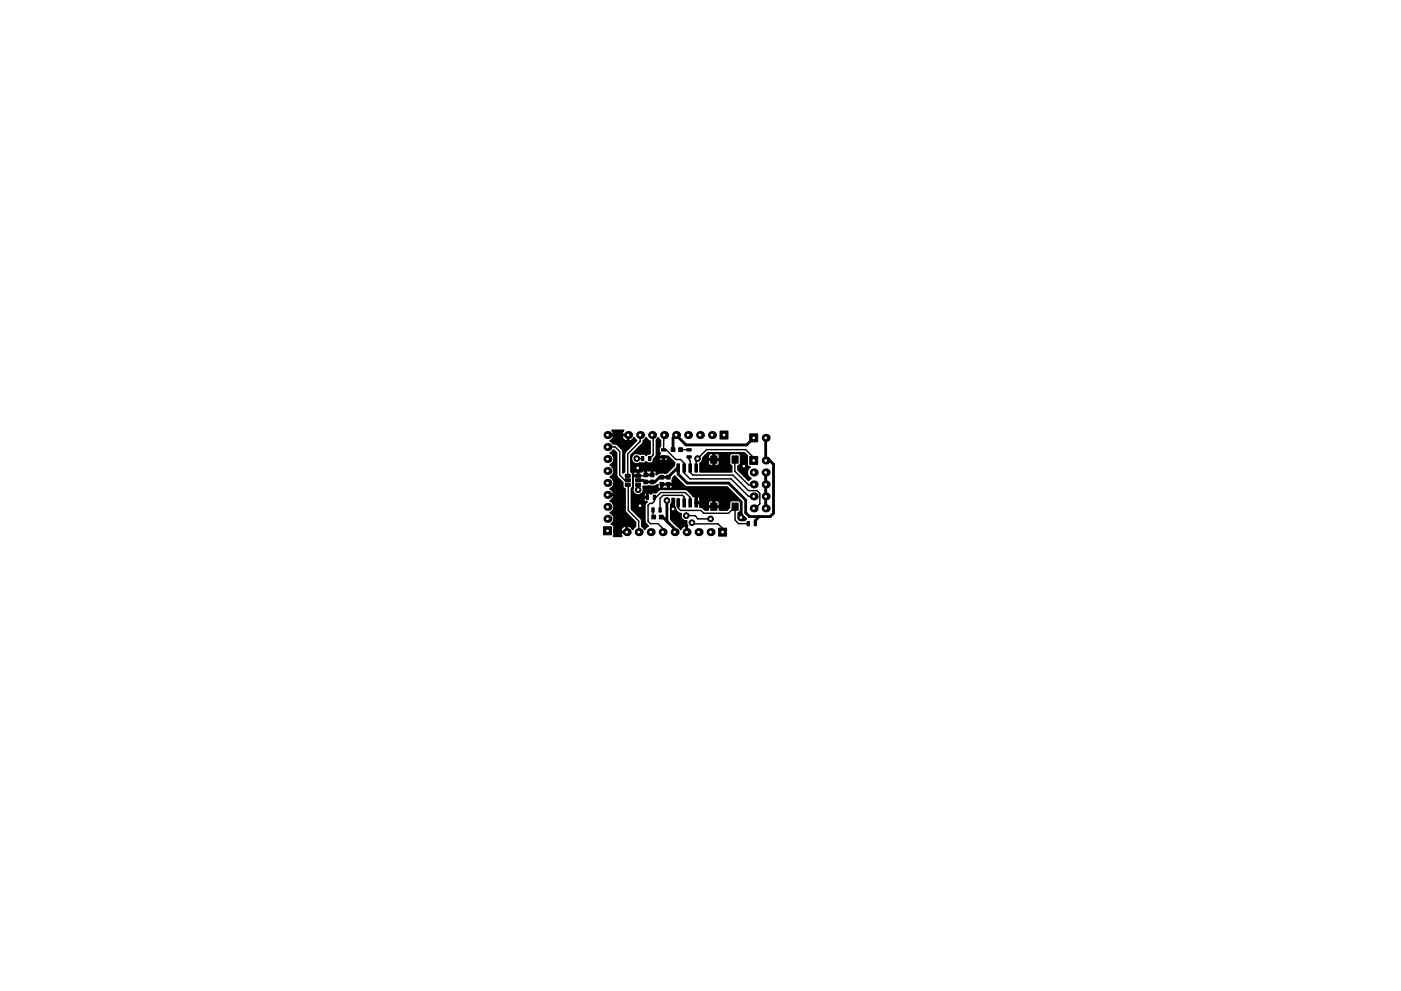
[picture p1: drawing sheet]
<svg xmlns="http://www.w3.org/2000/svg" width="297mm" height="210mm" viewBox="0 0 297 210" stroke-linecap="round" stroke-linejoin="round" font-family="sans-serif">
<g fill="#000" stroke="#000" stroke-width=".21">
<path d="M136 96.8h.5v.9h-.5zM137.5 96.8h.5v.9h-.5zM140.2 96.7h1v.5h-1zM140.2 95.2h1v.5h-1zM142.3 95h.8v.8h-.8zM143.9 95h.8v.8h-.8zM145.6 96.7h.9v.5h-.9zM145.6 95.2h.9v.5h-.9zM150.7 96.7h1.3v1.6h-1.3zM152.6 91.4h1.7v1.7h-1.7zM155.2 96.7h1.3v1.6h-1.3zM158.9 96.8h1.7v1.7h-1.7z"/>
<path d="M158.9 92h1.7v1.7h-1.7zM127.9 111.8h1.7v1.7h-1.7zM132.6 100.6h1v.7h-1zM132.6 102.5h1v.7h-1zM132.6 101.6h1v.6h-1zM134.8 102.5h1v.7h-1zM134.8 101.6h1v.6h-1zM134.8 100.6h1v.7h-1zM137 105h.5v.9h-.5zM136.5 100.3h.8v.8h-.8zM136.5 101.8h.8v.8h-.8zM137.9 101.8h.8v.8h-.8z"/>
<path d="M137.9 100.3h.8v.8h-.8zM138.5 105h.5v.9h-.5zM138.2 107.7h.5v.9h-.5zM138.2 109.3h.8v.8h-.8zM139.9 102.3h.8v.8h-.8zM139.9 100.8h.8v.8h-.8zM139.7 107.7h.5v.9h-.5zM139.8 109.3h.8v.8h-.8zM141.3 100.8h.8v.8h-.8zM141.3 102.3h.8v.8h-.8zM143.5 105.8h.6v1.8h-.6zM143.5 98.4h.6v1.8h-.6z"/>
<path d="M144.8 105.8h.5v1.8h-.5zM144.8 98.4h.5v1.8h-.5zM146.1 105.8h.5v1.8h-.5zM146.1 98.4h.5v1.8h-.5zM147.3 105.8h.6v1.8h-.6zM147.3 98.4h.6v1.8h-.6zM150.7 106.7h1.3v1.6h-1.3zM152.3 112h1.7v1.7h-1.7zM155.2 106.7h1.3v1.6h-1.3zM158.4 110.6h.5v.9h-.5zM159.9 110.6h.5v.9h-.5z"/>
<circle cx="135" cy="97.3" r=".6"/>
<circle cx="135.2" cy="99.3" r=".6"/>
<circle cx="147.9" cy="97.3" r=".6"/>
<circle cx="157.7" cy="98.9" r=".6"/>
<circle cx="135.3" cy="103.9" r=".6"/>
<circle cx="135.7" cy="107.3" r=".6"/>
<circle cx="141.4" cy="106.2" r=".6"/>
<circle cx="142.7" cy="108" r=".6"/>
<circle cx="145.5" cy="109.4" r=".6"/>
<circle cx="146.7" cy="110.9" r=".6"/>
<circle cx="150.6" cy="110.1" r=".6"/>
<circle cx="157.1" cy="109.8" r=".6"/>
</g>
<g fill="#000">
<circle cx="128.8" cy="97.4" r=".85"/>
<circle cx="128.8" cy="94.8" r=".85"/>
<circle cx="128.8" cy="99.9" r=".85"/>
<circle cx="128.8" cy="92.3" r=".85"/>
<circle cx="133.2" cy="92.3" r=".85"/>
<circle cx="135.7" cy="92.3" r=".85"/>
<circle cx="138.3" cy="92.3" r=".85"/>
<circle cx="140.8" cy="92.3" r=".85"/>
<circle cx="143.3" cy="92.3" r=".85"/>
<circle cx="145.9" cy="92.3" r=".85"/>
<circle cx="148.4" cy="92.3" r=".85"/>
<circle cx="151" cy="92.3" r=".85"/>
<circle cx="162.3" cy="97.7" r=".85"/>
<circle cx="162.3" cy="92.9" r=".85"/>
<circle cx="128.8" cy="110.1" r=".85"/>
<circle cx="128.8" cy="102.5" r=".85"/>
<circle cx="128.8" cy="107.5" r=".85"/>
<circle cx="128.8" cy="105" r=".85"/>
<circle cx="132.9" cy="112.9" r=".85"/>
<circle cx="135.4" cy="112.9" r=".85"/>
<circle cx="138" cy="112.9" r=".85"/>
<circle cx="140.5" cy="112.9" r=".85"/>
<circle cx="143" cy="112.9" r=".85"/>
<circle cx="145.6" cy="112.9" r=".85"/>
<circle cx="148.1" cy="112.9" r=".85"/>
<circle cx="150.7" cy="112.9" r=".85"/>
<circle cx="159.8" cy="100.2" r=".85"/>
<circle cx="159.8" cy="107.9" r=".85"/>
<circle cx="159.8" cy="102.8" r=".85"/>
<circle cx="159.8" cy="105.3" r=".85"/>
<circle cx="162.3" cy="105.3" r=".85"/>
<circle cx="162.3" cy="107.9" r=".85"/>
<circle cx="162.3" cy="102.8" r=".85"/>
<circle cx="162.3" cy="100.2" r=".85"/>
</g>
<g fill="none" stroke="#000" stroke-width=".3">
<path d="M128.8 94.8h1.6l1 1v5l1.1 1.1h.6M135 97.3h1.2M135.2 99.3l.1 1.6 3-.2M135.7 92.3v1.4l-2.6 2.6v4.6M138.3 92.3l.2 .2v4l-.7 .8M140.8 92.3l-.1 3.1h.5l2.1 2.1h1l.8 .8v2.1l1.2 1.2h8.7l3.7 3.7h1.1M140.9 96.9h-.2v.9h1.1M144.3 95.4h1.8M145 99l.1 .1M146.1 96.9v.6l.2 .2v2.5l.6 .6h8.5l3.3 3.3h1.8l.6 .6v2.2l-1 1h-.3M151.3 97.5h1.9l1.4-1.4h2.4l.7 .7v2.1M155.9 97.5l-.1 2.5 2.9 2.9 1.1-.1"/>
<path d="M159.2 97.1l.6 .6M159.8 97.7v-.6l-1.7-1.7h-8.3l-1.9 1.9-.3 .6v1.2M159.8 97.7l-.1 .1M133.1 102.8h.1M133.1 102.8l.1 5.5 2.2 2.2v2.4M135.3 102.8v1.1M137.2 105.5h-.8l-.7 .7v1.1M138.5 108.2v1.3l.1 .2M140.3 102.7h1.4M142.7 108v1.2l1.6 1.6h.6l.7 .7v1.4M143.8 106.7v1.1l.5 .5h4.3l.6 .6h5.3l1.4-1.4v2.8l.7 .8h2M145.1 106.7v-1.2l-.4-.4h-4.1l-.7 .6v2.5"/>
<path d="M145.8 109.1l-.3 .3h1.9l.5 .7h2.7M146.3 106.7v-1.2l-1-1h-5.2l-1 1h-.3v.8l-.5 .5h-.5l-.4 .4v3.4l.5 .5h1.6l1 1v.8M146.7 110.9l.2 .2h5.3l1 1v.8M162.3 100.2v7.7"/>
</g>
<path d="M159.8 92.9l-1.5 1.5h-12.9l-2.1-2.1-.6 .6v2.5M162.3 92.9v4.8h.9l.8 .8v10.4l-.7 .7h-4.4l-.8-.8v-2.7l-3.6-3.6h-8.8l-1.9-1.9v-1.5l-2.1 2.1h-1.8l-1 1h-2.3l-.3-.3h-1M140.2 109.7l.4 .1 2.4 2.4v.7M141.4 106.2v4.4M161 109.6l-.8 .8v.7" fill="none" stroke="#000" stroke-width=".6"/>
<path d="M129.4 96.1l.6-.6 .7 .6 .1 5 1.2 1.3 .1 1 .4 .3 .1 4.9 2.1 2.2v.9l-.6 .6a.96 .96 0 0 0-1.1-.7v1.4h-1.4l-.1 .2 .3 .6h-1.7l.1-1.2h1.3l.1 .2h1.2v-1.2a1.05 1.05 0 0 0-1.3 1h-1.3v-.8a.56 .56 0 0 0-.6-.6 1.36 1.36 0 0 0-.2-2.4 1.39 1.39 0 0 0 .8-1.3 1.39 1.39 0 0 0-.8-1.3 .96 .96 0 0 0 .7-1.1h-1.4v-.2h1.4a.96 .96 0 0 0-.7-1.2 1.39 1.39 0 0 0 .8-1.2 1.39 1.39 0 0 0-.8-1.3 1.38 1.38 0 0 0 .8-1.3 1.38 1.38 0 0 0-.8-1.3 1.38 1.38 0 0 0 .8-1.2 1.38 1.38 0 0 0-.8-1.3zM128.7 92.2h1.4l.1-.2-.4-.7h2.4l-.4 .7 .1 .2h1.4v1.4a.96 .96 0 0 0 1.1-.7l.6 .6-2.5 2.5-.1 4.1-.3 .3-.1-4.9-1.1-1.2-.9-.2-.6-.6 .6-.5 .2-.4h1.6a1.05 1.05 0 0 0 1.3 1v-1.2h-1.2l-.1 .2h-1.6l-.1-.2h-1.4zM137 92.9l.3 .4 .5 .3v2.6l-.5 .1-.3 .3-.3-.3h-.9a1.22 1.22 0 0 0-1.6 .2 1.22 1.22 0 0 0-.1 1.6 1.22 1.22 0 0 0 1.7 .2h.9l.3-.3 .3 .3h.9a.68 .68 0 0 0 .4-.8l.2-.3h.9l.1 .3a.53 .53 0 0 0 .8 .1v-.5h.2v.5l.1 .1a.58 .58 0 0 0 .8-.5l-.1-.1-2.8 .1 .4-.7v-3.2l.3-.4 .5 .6v1.2l-.3 .5v.7l.3 .3-.3 .5 .1 .1h1.8l1.5 1.3-.1 .6-1.6 1.6-.4 .1-1.1-.1-.8 .3a.49 .49 0 0 0 0-.6 .49 .49 0 0 0-.7-.1v1h-1.6v-1h.2v.7h1.2v-.7l-.1-.1-1.3 .1a.46 .46 0 0 0-.8 .2h-.5l-.1 .1v.8l-1 .1-.2 .1 .1 2.2a1.16 1.16 0 0 0 .2 1.3 1.16 1.16 0 0 0 1.3 .2h.7l.1 .5h.5v-.8l-.1-.1-.3 .1-.2 .3h-.7h.1a1.78 1.78 0 0 0 .5-1.7h2.3l.8-.3-.1 .1a.52 .52 0 0 0 .2 .6 .52 .52 0 0 0 .6 0v-.7h.2v.7l.1 .1h1l.1-.1v-.7h.2v.7a.49 .49 0 0 0 .7-.1 .49 .49 0 0 0 0-.6h-2.3v-.3h2.3l.1-.1a1.44 1.44 0 0 1 .5-1.5l2.3 2.3h8.8l3.1 3.1v2.4a1.88 1.88 0 0 0 .9 1.3l-.3 .3h-1l-.4-.3v-1.3l.4-.1 .2-.4-.1-1.8-.5-.3h-1.3a.56 .56 0 0 0-.6 .5v1l-.4 .5h-1.7l-.1-.6h-2.1l-.1 .6h-.7l-.6-.5-.5-.1v-.7l-.1-.1h-.8v-.2h2.7v.7l.1 .1h.9v-1.1h.3v1.1h.9l.1-.1v-.9l-.4-.2-.6 .1-.9-.1-.4 .4h-2.7v-1.2h.2v1.2h.6l.1-.1-.1-1-.3-.2-.3 .1-.3-.1-.4 .1-1.2-1.4-.5-.2h-5.2l-.5 .2a1.21 1.21 0 0 1-1.3 .5l-.3 .3-.5-.3-.1 .1v1h-.8l-.1 .1a.58 .58 0 0 0 .5 .8l.1-.1-.4 .8v3.4l.2 .5 .5 .5-.7 .7-.6-.6v-1.4l-2.2-2.3v-4.3l.3-.5v-2.7l.2 .3h.8v-.6l-.5-.1-.5 .4-.4-.4v-3.5l2.4-2.4 .2-.7zM145.8 92.2h.2v.2h-.2zM150.1 96.1h7.7l.6 .6v1.8a.56 .56 0 0 0 .6 .6 1.36 1.36 0 0 0 .2 2.4l-.5 .4-2.2-2.2v-.9a.56 .56 0 0 0 .6-.5v-1.6a.56 .56 0 0 0-.6-.5h-1.3a.56 .56 0 0 0-.6 .5v1.6l.2 .4 .3 .1v1.3h-6.7v-1.8l.6-.6h1.2v.7l.4 .4 .6-.1v-1.1h.3v1.1l.1 .1 .7-.1 .2-.3v-.7l-.1-.1-3.4 .1v-.6l.6-.5h.6v.7l.1 .1h.9v-1.1h.3v1.1h.9l.1-.1v-.7l-.2-.3-1.7-.1-.4 .4h-.6zM142.5 105.8h.5v1.8l.2 .5a1.59 1.59 0 0 0 1.2 .9 1.13 1.13 0 0 0 1.2 1.5v.6l.2 .5-.1 1.4h-.2v-1.4a.96 .96 0 0 0-1.2 .7l-.3-.4-1.8-1.7v-3.2a1.04 1.04 0 0 0 .3-1.2zM162.2 100.1h.3l-.1 7.9h-.2z" fill="#000" stroke="#000" stroke-width=".39"/>
<g fill="#fff" stroke="#fff" stroke-width=".21">
<circle cx="157.7" cy="98.9" r=".17"/>
<circle cx="142.7" cy="108" r=".17"/>
<circle cx="157.1" cy="109.8" r=".17"/>
<circle cx="135.2" cy="99.3" r=".18"/>
<circle cx="135.7" cy="107.3" r=".17"/>
<circle cx="141.4" cy="106.2" r=".17"/>
<circle cx="135" cy="97.3" r=".17"/>
<circle cx="146.7" cy="110.9" r=".17"/>
<circle cx="145.5" cy="109.4" r=".18"/>
<circle cx="150.6" cy="110.1" r=".17"/>
<circle cx="147.9" cy="97.3" r=".18"/>
<circle cx="135.3" cy="103.9" r=".17"/>
<circle cx="159.8" cy="97.7" r=".18"/>
<circle cx="162.3" cy="97.7" r=".18"/>
<circle cx="159.8" cy="100.2" r=".18"/>
<circle cx="162.3" cy="100.2" r=".18"/>
<circle cx="159.8" cy="102.8" r=".18"/>
<circle cx="162.3" cy="102.8" r=".18"/>
<circle cx="159.8" cy="105.3" r=".18"/>
<circle cx="162.3" cy="105.3" r=".18"/>
<circle cx="159.8" cy="107.9" r=".18"/>
<circle cx="162.3" cy="107.9" r=".18"/>
<circle cx="153.5" cy="92.3" r=".17"/>
<circle cx="151" cy="92.3" r=".17"/>
<circle cx="148.4" cy="92.3" r=".17"/>
<circle cx="145.9" cy="92.3" r=".17"/>
<circle cx="143.3" cy="92.3" r=".17"/>
<circle cx="140.8" cy="92.3" r=".17"/>
<circle cx="138.3" cy="92.3" r=".17"/>
<circle cx="135.7" cy="92.3" r=".17"/>
<circle cx="133.2" cy="92.3" r=".17"/>
<circle cx="153.2" cy="112.9" r=".17"/>
<circle cx="150.7" cy="112.9" r=".17"/>
<circle cx="148.1" cy="112.9" r=".17"/>
<circle cx="145.6" cy="112.9" r=".17"/>
<circle cx="143" cy="112.9" r=".17"/>
<circle cx="140.5" cy="112.9" r=".17"/>
<circle cx="138" cy="112.9" r=".17"/>
<circle cx="135.4" cy="112.9" r=".17"/>
<circle cx="132.9" cy="112.9" r=".17"/>
<circle cx="128.8" cy="112.6" r=".17"/>
<circle cx="128.8" cy="110.1" r=".17"/>
<circle cx="128.8" cy="107.5" r=".17"/>
<circle cx="128.8" cy="105" r=".17"/>
<circle cx="128.8" cy="102.5" r=".17"/>
<circle cx="128.8" cy="99.9" r=".17"/>
<circle cx="128.8" cy="97.4" r=".17"/>
<circle cx="128.8" cy="94.8" r=".17"/>
<circle cx="128.8" cy="92.3" r=".17"/>
<circle cx="159.8" cy="92.9" r=".17"/>
<circle cx="162.3" cy="92.9" r=".17"/>
</g>
</svg>
